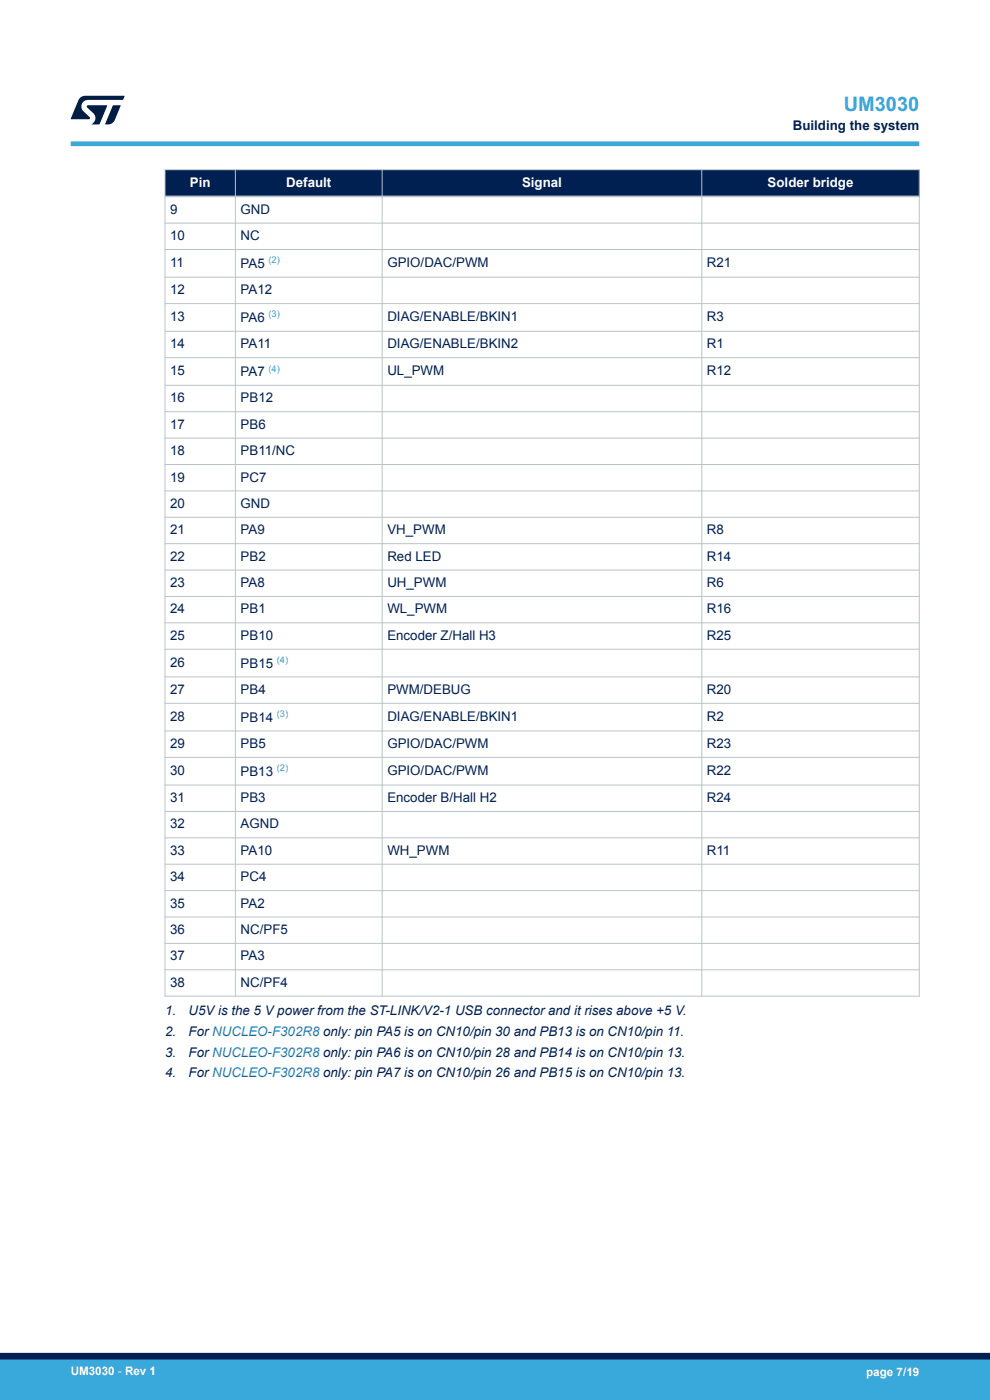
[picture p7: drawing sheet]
<svg xmlns="http://www.w3.org/2000/svg" width="210mm" height="297mm" viewBox="0 0 210 297" stroke-linecap="round" stroke-linejoin="round" font-family="sans-serif">
<defs><g id="words">
<text font-size="4.2" fill="#39a9dc" x="179" y="23.5">UM3030</text>
<g font-size="2.8" fill="#002052">
<text x="168.2" y="27.5">Building the system</text>
<text x="36.1" y="45.4">9</text>
<text x="51" y="45.4">GND</text>
<text x="36.1" y="50.9">10</text>
<text x="51" y="50.9">NC</text>
<text x="36.1" y="56.7">11</text>
<text x="51" y="56.8">PA5</text>
<text x="82.2" y="56.7">GPIO/DAC/PWM</text>
<text x="150" y="56.7">R21</text>
<text x="36.1" y="62.4">12</text>
<text x="51" y="62.4">PA12</text>
<text x="36.1" y="68.2">13</text>
<text x="51" y="68.3">PA6</text>
<text x="82.2" y="68.2">DIAG/ENABLE/BKIN1</text>
<text x="150" y="68.2">R3</text>
<text x="36.1" y="73.9">14</text>
<text x="51" y="73.9">PA11</text>
<text x="82.2" y="73.9">DIAG/ENABLE/BKIN2</text>
<text x="150" y="73.9">R1</text>
<text x="36.1" y="79.6">15</text>
<text x="51" y="79.8">PA7</text>
<text x="82.2" y="79.6">UL_PWM</text>
<text x="150" y="79.6">R12</text>
<text x="36.1" y="85.4">16</text>
<text x="51" y="85.4">PB12</text>
<text x="36.1" y="91">17</text>
<text x="51" y="91">PB6</text>
<text x="36.1" y="96.6">18</text>
<text x="51" y="96.6">PB11/NC</text>
<text x="36.1" y="102.2">19</text>
<text x="36.1" y="107.8">20</text>
<text x="51" y="102.2">PC7</text>
<text x="51" y="107.8">GND</text>
<text x="36.1" y="113.4">21</text>
<text x="51" y="113.4">PA9</text>
<text x="82.2" y="113.4">VH_PWM</text>
<text x="150" y="113.4">R8</text>
<text x="36.1" y="118.9">22</text>
<text x="51" y="118.9">PB2</text>
<text x="82.2" y="118.9">Red LED</text>
<text x="150" y="118.9">R14</text>
<text x="36.1" y="124.5">23</text>
<text x="51" y="124.5">PA8</text>
<text x="82.2" y="124.5">UH_PWM</text>
<text x="150" y="124.5">R6</text>
<text x="36.1" y="130.1">24</text>
<text x="51" y="130.1">PB1</text>
<text x="82.2" y="130.1">WL_PWM</text>
<text x="150" y="130.1">R16</text>
<text x="36.1" y="135.7">25</text>
<text x="51" y="135.7">PB10</text>
<text x="82.2" y="135.7">Encoder Z/Hall H3</text>
<text x="150" y="135.7">R25</text>
<text x="36.1" y="141.5">26</text>
<text x="51" y="141.6">PB15</text>
<text x="36.1" y="147.2">27</text>
<text x="51" y="147.2">PB4</text>
<text x="82.2" y="147.2">PWM/DEBUG</text>
<text x="150" y="147.2">R20</text>
<text x="36.1" y="152.9">28</text>
<text x="51" y="153.1">PB14</text>
<text x="82.2" y="152.9">DIAG/ENABLE/BKIN1</text>
<text x="150" y="152.9">R2</text>
<text x="36.1" y="158.7">29</text>
<text x="51" y="158.7">PB5</text>
<text x="82.2" y="158.7">GPIO/DAC/PWM</text>
<text x="150" y="158.7">R23</text>
<text x="36.1" y="164.4">30</text>
<text x="51" y="164.6">PB13</text>
<text x="82.2" y="164.4">GPIO/DAC/PWM</text>
<text x="150" y="164.4">R22</text>
<text x="36.1" y="170.2">31</text>
<text x="51" y="170.2">PB3</text>
<text x="82.2" y="170.2">Encoder B/Hall H2</text>
<text x="150" y="170.2">R24</text>
<text x="36.1" y="175.8">32</text>
<text x="51" y="175.8">AGND</text>
<text x="36.1" y="181.4">33</text>
<text x="51" y="181.4">PA10</text>
<text x="82.2" y="181.4">WH_PWM</text>
<text x="150" y="181.4">R11</text>
<text x="36.1" y="186.9">34</text>
<text x="51" y="186.9">PC4</text>
<text x="36.1" y="192.5">35</text>
<text x="51" y="192.5">PA2</text>
<text x="36.1" y="198.1">36</text>
<text x="36.1" y="203.7">37</text>
<text x="51" y="198.1">NC/PF5</text>
<text x="51" y="203.7">PA3</text>
<text x="36.1" y="209.3">38</text>
<text x="51" y="209.3">NC/PF4</text>
<text x="35" y="215.4">1.</text>
<text x="40" y="215.4">U5V is the 5 V power from the ST-LINK/V2-1 USB connector and it rises above +5 V.</text>
<text x="35" y="219.8">2.</text>
<text x="40" y="219.8">For NUCLEO-F302R8 only: pin PA5 is on CN10/pin 30 and PB13 is on CN10/pin 11.</text>
<text x="35" y="224.2">3.</text>
<text x="40" y="224.2">For NUCLEO-F302R8 only: pin PA6 is on CN10/pin 28 and PB14 is on CN10/pin 13.</text>
<text x="35" y="228.5">4.</text>
<text x="40" y="228.5">For NUCLEO-F302R8 only: pin PA7 is on CN10/pin 26 and PB15 is on CN10/pin 13.</text>
</g>
<g font-size="2.8" fill="#fff">
<text x="40.3" y="39.6">Pin</text>
<text x="60.7" y="39.6">Default</text>
<text x="110.7" y="39.6">Signal</text>
<text x="162.8" y="39.6">Solder bridge</text>
</g>
<g font-size="2.5" fill="#fff">
<text x="15" y="291.6">UM3030 - Rev 1</text>
<text x="183.7" y="291.9">page 7/19</text>
</g>
<g font-size="2" fill="#39a9dc">
<text x="56.9" y="55.9">(2)</text>
<text x="56.9" y="67.4">(3)</text>
<text x="56.9" y="78.8">(4)</text>
<text x="58.7" y="140.7">(4)</text>
<text x="58.7" y="152.1">(3)</text>
<text x="58.7" y="163.6">(2)</text>
</g>
</g></defs>
<g fill="#002052">
<path d="M35 36h160v5.7h-160z" fill-rule="evenodd"/>
<path d="M35 36h160v5.7h-160z" fill-rule="evenodd"/>
</g>
<g fill="none" stroke="#b9c4ca" stroke-width=".21">
<path d="M34.9 36h160.2M35 35.9v175.5M49.9 35.9v175.5M81.1 35.9v175.5M148.9 35.9v175.5M195 35.9v175.5M34.9 47.3h160.2M34.9 52.9h160.2M34.9 58.8h160.2M34.9 64.4h160.2M34.9 70.3h160.2M34.9 75.9h160.2"/>
<path d="M34.9 81.7h160.2M34.9 87.3h160.2M34.9 92.9h160.2M34.9 98.5h160.2M34.9 104.1h160.2M34.9 109.7h160.2M34.9 115.3h160.2M34.9 120.9h160.2M34.9 126.5h160.2M34.9 132.1h160.2M34.9 137.7h160.2M34.9 143.6h160.2"/>
<path d="M34.9 149.2h160.2M34.9 155.1h160.2M34.9 160.7h160.2M34.9 166.5h160.2M34.9 172.1h160.2M34.9 177.7h160.2M34.9 183.3h160.2M34.9 188.9h160.2M34.9 194.5h160.2M34.9 211.3h160.2M34.9 200.1h160.2M34.9 205.7h160.2"/>
</g>
<path d="M34.9 41.7h160.2" fill="none" stroke="#b9c4ca" stroke-width=".35"/>
<path d="M15 30.5h180" fill="none" stroke="#39a9dc" stroke-width="1"/>
<g fill="#001e41">
<path d="M17.1 20.7l.9-.4 8.4 .1-.3 .8h-7.4a1.4 1.4 0 0 0-1.3 .8 1.4 1.4 0 0 0 .2 1.5l1.4 1.3v.4l-4 .1 1.6-4.1z"/>
<path d="M24 22.4h1.6l-1.3 3.1a1.54 1.54 0 0 1-1.4 .9l-.6-.1z"/>
<path d="M18.5 22.4h4.2l-1.6 4h-1.7a1.48 1.48 0 0 0 .4-2.4l-1.3-1.2z"/>
</g>
<g fill="#39a9dc">
<path d="M0 288.4h210v8.6h-210z" fill-rule="evenodd"/>
<path d="M-.1 288.4h210.2v4.4h-210.2z" fill-rule="evenodd"/>
</g>
<path d="M0 287.7h210" fill="none" stroke="#002052" stroke-width="1.4"/>
<use href="#words"/>
</svg>
